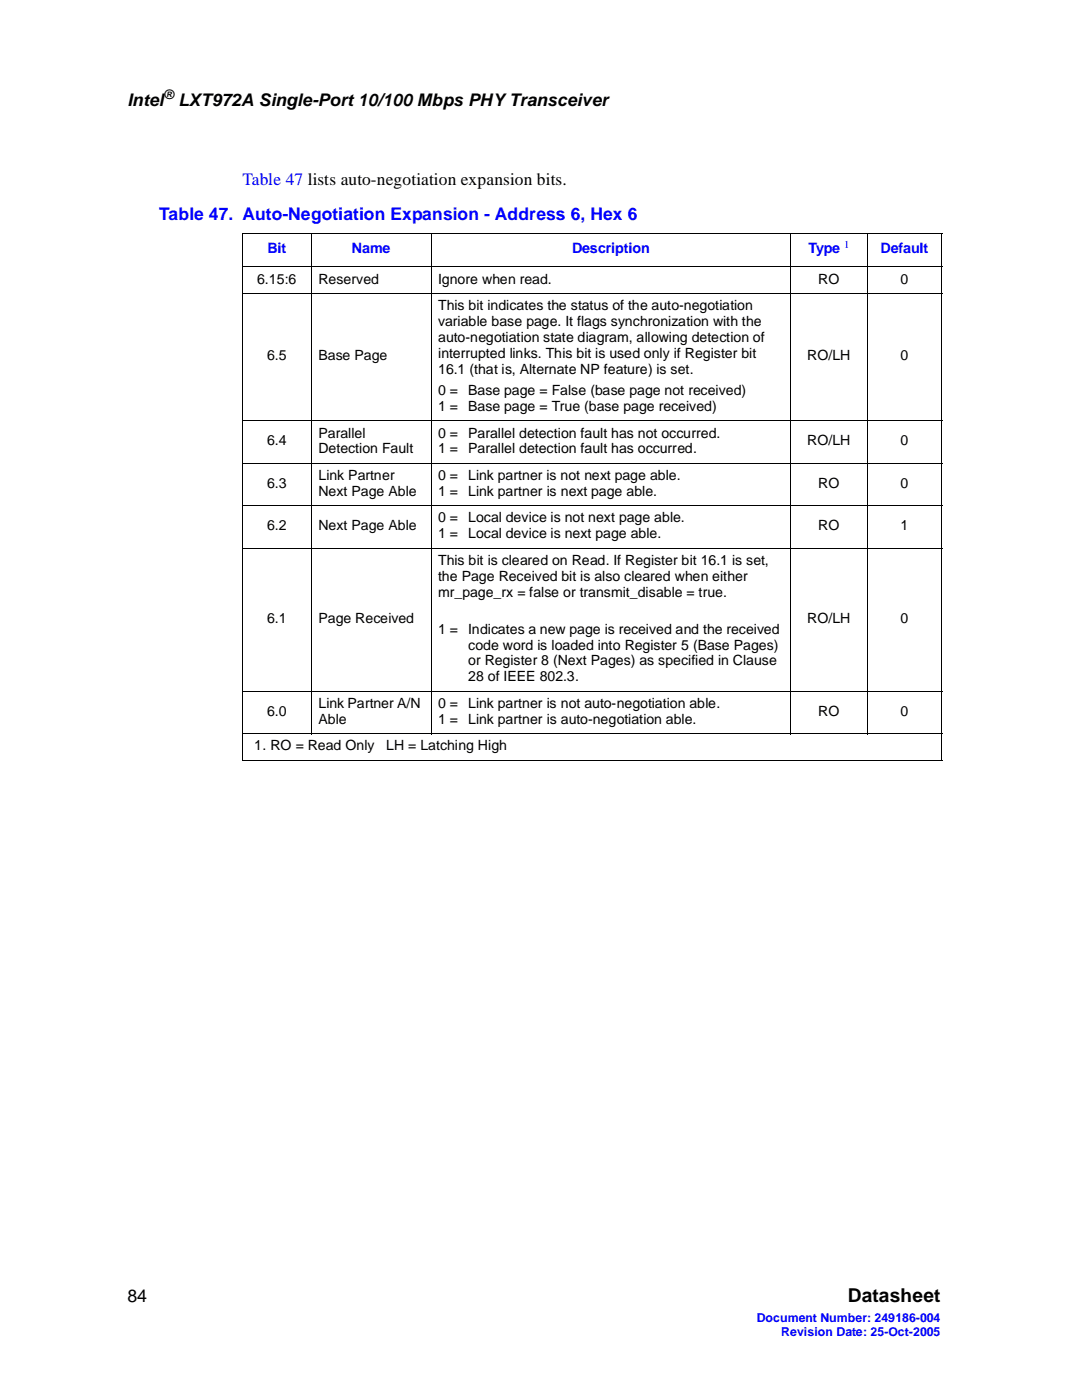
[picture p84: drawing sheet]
<svg xmlns="http://www.w3.org/2000/svg" width="216mm" height="279mm" viewBox="0 0 216 279" stroke-linecap="round" stroke-linejoin="round" font-family="sans-serif">
<defs><g id="words">
<text font-size="3.8" x="169.2" y="259.9">Datasheet</text>
<g font-size="3.5">
<text x="25.4" y="21.1">Intel</text>
<text x="35.6" y="21.1">LXT972A Single-Port 10/100 Mbps PHY Transceiver</text>
<text x="25.4" y="259.9">84</text>
</g>
<g font-size="3.5" fill="#00f">
<text x="48.4" y="36.9">Table 47 lists auto-negotiation expansion bits.</text>
<text x="31.8" y="44">Table 47. Auto-Negotiation Expansion - Address 6, Hex 6</text>
</g>
<g font-size="2.9" fill="#00f">
<text x="53.4" y="50.6">Bit</text>
<text x="70.2" y="50.6">Name</text>
<text x="114.2" y="50.6">Description</text>
<text x="161.3" y="50.6">Type</text>
<text x="175.7" y="50.6">Default</text>
</g>
<g font-size="2.8">
<text x="51.3" y="56.6">6.15:6</text>
<text x="63.5" y="56.6">Reserved</text>
<text x="87.4" y="56.6">Ignore when read.</text>
<text x="163.3" y="56.6">RO</text>
<text x="179.7" y="56.6">0</text>
<text x="87.4" y="61.9">This bit indicates the status of the auto-negotiation</text>
<text x="87.4" y="65.1">variable base page. It flags synchronization with the</text>
<text x="53.3" y="71.9">6.5</text>
<text x="63.5" y="71.9">Base Page</text>
<text x="87.4" y="68.3">auto-negotiation state diagram, allowing detection of</text>
<text x="87.4" y="71.4">interrupted links. This bit is used only if Register bit</text>
<text x="161.1" y="71.9">RO/LH</text>
<text x="179.7" y="71.9">0</text>
<text x="87.4" y="74.6">16.1 (that is, Alternate NP feature) is set.</text>
<text x="87.4" y="78.9">0 =</text>
<text x="87.4" y="82">1 =</text>
<text x="93.4" y="82">Base page = True (base page received)</text>
<text x="93.4" y="78.9">Base page = False (base page not received)</text>
<text x="53.3" y="88.8">6.4</text>
<text x="63.5" y="87.3">Parallel</text>
<text x="87.4" y="87.3">0 =</text>
<text x="93.4" y="87.3">Parallel detection fault has not occurred.</text>
<text x="161.1" y="88.8">RO/LH</text>
<text x="179.7" y="88.8">0</text>
<text x="63.5" y="90.5">Detection Fault</text>
<text x="63.5" y="95.8">Link Partner</text>
<text x="87.4" y="90.5">1 =</text>
<text x="87.4" y="95.8">0 =</text>
<text x="93.4" y="90.5">Parallel detection fault has occurred.</text>
<text x="93.4" y="95.8">Link partner is not next page able.</text>
<text x="53.3" y="97.3">6.3</text>
<text x="63.5" y="98.9">Next Page Able</text>
<text x="87.4" y="98.9">1 =</text>
<text x="93.4" y="98.9">Link partner is next page able.</text>
<text x="163.3" y="97.3">RO</text>
<text x="179.7" y="97.3">0</text>
<text x="53.3" y="105.8">6.2</text>
<text x="63.5" y="105.8">Next Page Able</text>
<text x="87.4" y="104.3">0 =</text>
<text x="87.4" y="107.4">1 =</text>
<text x="93.4" y="104.3">Local device is not next page able.</text>
<text x="93.4" y="107.4">Local device is next page able.</text>
<text x="163.3" y="105.8">RO</text>
<text x="179.7" y="105.8">1</text>
<text x="87.4" y="112.7">This bit is cleared on Read. If Register bit 16.1 is set,</text>
<text x="87.4" y="115.9">the Page Received bit is also cleared when either</text>
<text x="87.4" y="119.1">mr_page_rx = false or transmit_disable = true.</text>
<text x="53.3" y="124.3">6.1</text>
<text x="63.5" y="124.3">Page Received</text>
<text x="161.1" y="124.3">RO/LH</text>
<text x="179.7" y="124.3">0</text>
<text x="87.4" y="126.4">1 =</text>
<text x="93.4" y="129.7">code word is loaded into Register 5 (Base Pages)</text>
<text x="93.4" y="126.4">Indicates a new page is received and the received</text>
<text x="93.4" y="132.8">or Register 8 (Next Pages) as specified in Clause</text>
<text x="93.4" y="136">28 of IEEE 802.3.</text>
<text x="53.3" y="142.9">6.0</text>
<text x="63.5" y="141.3">Link Partner A/N</text>
<text x="87.4" y="141.3">0 =</text>
<text x="93.4" y="141.3">Link partner is not auto-negotiation able.</text>
<text x="163.3" y="142.9">RO</text>
<text x="179.7" y="142.9">0</text>
<text x="50.7" y="149.7">1. RO = Read Only</text>
<text x="63.5" y="144.5">Able</text>
<text x="77.1" y="149.7">LH = Latching High</text>
<text x="87.4" y="144.5">1 =</text>
<text x="93.4" y="144.5">Link partner is auto-negotiation able.</text>
</g>
<text font-size="2.6" x="32.7" y="19.7">®</text>
<g font-size="2.5" fill="#00f">
<text x="151" y="263.8">Document Number: 249186-004</text>
<text x="155.9" y="266.6">Revision Date: 25-Oct-2005</text>
</g>
<text font-size="2.1" fill="#00f" x="168.4" y="49.5">1</text>
</g></defs>
<g fill="none" stroke="#000" stroke-width=".2">
<path d="M48.3 46.6h139.7M48.3 53.3h139.7M48.3 58.6h139.7M48.4 46.7v105M62.2 46.5v100M86 46.5v100M157.8 46.5v100M173.1 46.5v100M187.9 46.7v105M48.3 84h139.7M48.3 92.5h139.7M48.3 101h139.7"/>
<path d="M48.3 109.4h139.7M48.3 138h139.7M48.3 146.4h139.7M48.3 151.8h139.7"/>
</g>
<use href="#words"/>
</svg>
